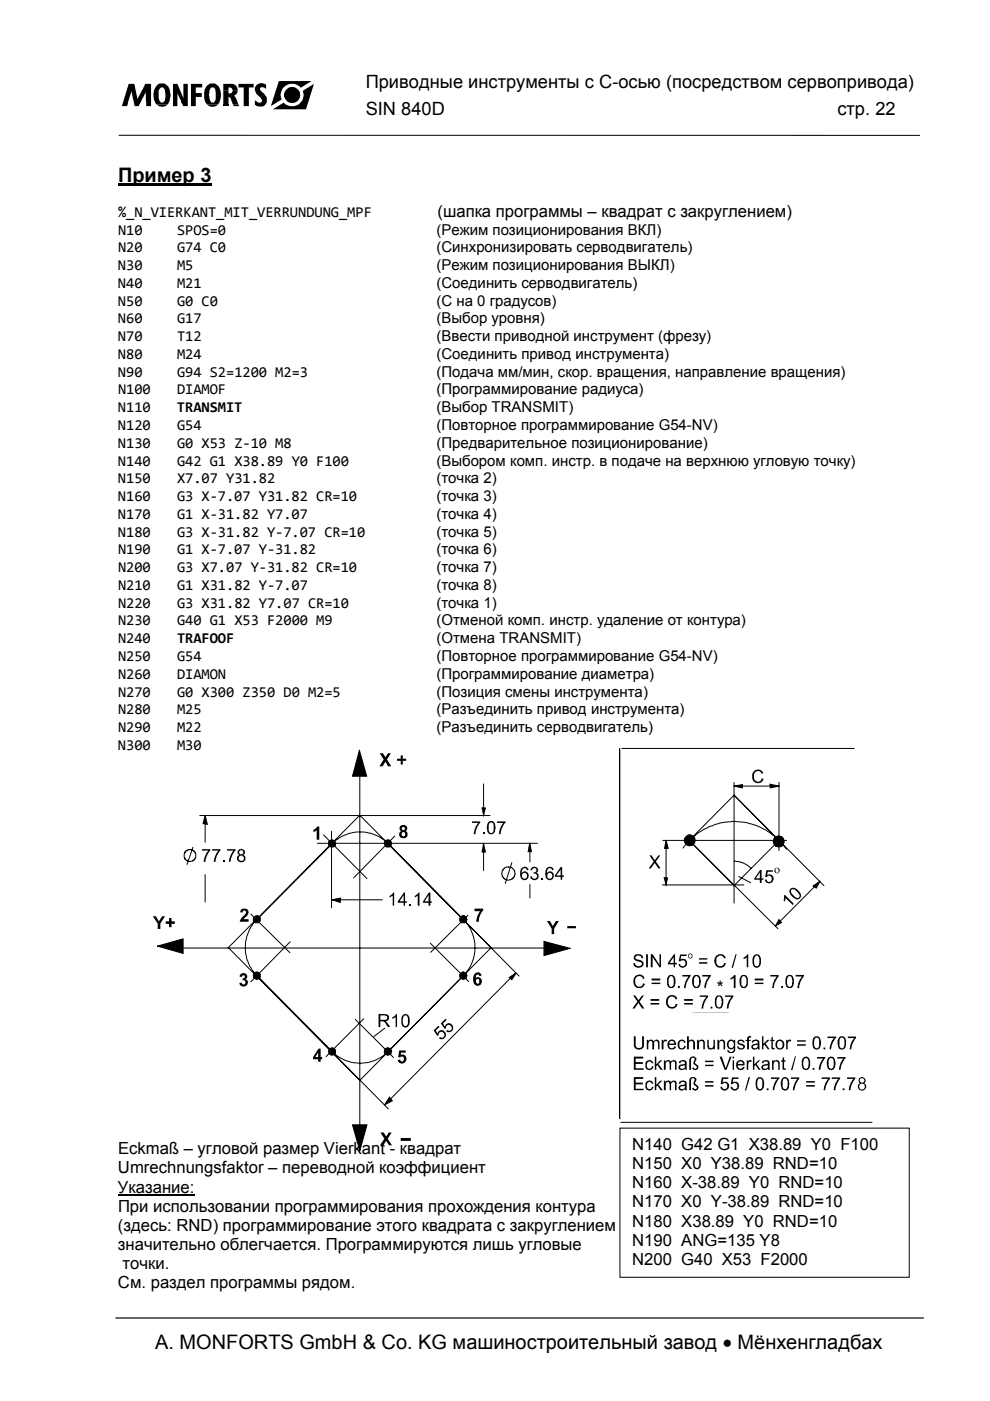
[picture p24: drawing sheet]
<svg xmlns="http://www.w3.org/2000/svg" width="210mm" height="297mm" viewBox="0 0 210 297" stroke-linecap="round" stroke-linejoin="round" font-family="sans-serif">
<defs><g id="words">
<g font-size="4.2">
<text x="25" y="38.5">Пример 3</text>
<text x="32.9" y="286.1">A. MONFORTS GmbH &amp; Co. KG машиностроительный завод • Мёнхенгладбах</text>
</g>
<g font-size="3.9">
<text x="77.5" y="18.6">Приводные инструменты с C-осью (посредством сервопривода)</text>
<text x="77.5" y="24.5">SIN 840D</text>
<text x="177.5" y="24.5">стр. 22</text>
</g>
<g font-size="3.5">
<text x="92.8" y="46">(шапка программы – квадрат с закруглением)</text>
<text x="25" y="244.7">Eckmaß – угловой размер Vierkant - квадрат</text>
<text x="134" y="243.8">N140 G42 G1 X38.89 Y0 F100</text>
<text x="25" y="248.8">Umrechnungsfaktor – переводной коэффициент</text>
<text x="134" y="247.9">N150 X0 Y38.89 RND=10</text>
<text x="134" y="251.9">N160 X-38.89 Y0 RND=10</text>
<text x="25" y="252.8">Указание:</text>
<text x="25" y="256.9">При использовании программирования прохождения контура</text>
<text x="134" y="256">N170 X0 Y-38.89 RND=10</text>
<text x="25" y="261">(здесь: RND) программирование этого квадрата с закруглением</text>
<text x="134" y="260.1">N180 X38.89 Y0 RND=10</text>
<text x="25" y="265">значительно облегчается. Программируются лишь угловые</text>
<text x="26" y="269.1">точки.</text>
<text x="134" y="264.1">N190 ANG=135 Y8</text>
<text x="134" y="268.2">N200 G40 X53 F2000</text>
<text x="25" y="273.2">См. раздел программы рядом.</text>
</g>
<g font-size="3.2">
<text x="25" y="46">%_N_VIERKANT_MIT_VERRUNDUNG_MPF</text>
<text x="25" y="53.5">N20</text>
<text x="25" y="49.7">N10</text>
<text x="37.5" y="53.5">G74 C0</text>
<text x="37.5" y="49.7">SPOS=0</text>
<text x="92.5" y="53.5">(Синхронизировать серводвигатель)</text>
<text x="92.5" y="49.7">(Режим позиционирования ВКЛ)</text>
<text x="25" y="57.3">N30</text>
<text x="37.5" y="57.3">M5</text>
<text x="92.5" y="57.3">(Режим позиционирования ВЫКЛ)</text>
<text x="25" y="61">N40</text>
<text x="25" y="64.8">N50</text>
<text x="37.5" y="61">M21</text>
<text x="37.5" y="64.8">G0 C0</text>
<text x="92.5" y="61">(Соединить серводвигатель)</text>
<text x="92.5" y="64.8">(C на 0 градусов)</text>
<text x="25" y="68.6">N60</text>
<text x="37.5" y="68.6">G17</text>
<text x="92.5" y="68.6">(Выбор уровня)</text>
<text x="25" y="76.1">N80</text>
<text x="25" y="72.3">N70</text>
<text x="37.5" y="76.1">M24</text>
<text x="37.5" y="72.3">T12</text>
<text x="92.5" y="76.1">(Соединить привод инструмента)</text>
<text x="92.5" y="72.3">(Ввести приводной инструмент (фрезу)</text>
<text x="25" y="79.9">N90</text>
<text x="25" y="83.6">N100</text>
<text x="37.5" y="79.9">G94 S2=1200 M2=3</text>
<text x="37.5" y="83.6">DIAMOF</text>
<text x="92.5" y="79.9">(Подача мм/мин, скор. вращения, направление вращения)</text>
<text x="92.5" y="83.6">(Программирование радиуса)</text>
<text x="25" y="87.4">N110</text>
<text x="37.5" y="87.4">TRANSMIT</text>
<text x="92.5" y="87.4">(Выбор TRANSMIT)</text>
<text x="25" y="94.9">N130</text>
<text x="25" y="91.2">N120</text>
<text x="37.5" y="94.9">G0 X53 Z‐10 M8</text>
<text x="37.5" y="91.2">G54</text>
<text x="92.5" y="91.2">(Повторное программирование G54-NV)</text>
<text x="92.5" y="94.9">(Предварительное позиционирование)</text>
<text x="25" y="98.7">N140</text>
<text x="37.5" y="98.7">G42 G1 X38.89 Y0 F100</text>
<text x="92.5" y="98.7">(Выбором комп. инстр. в подаче на верхнюю угловую точку)</text>
<text x="25" y="102.5">N150</text>
<text x="25" y="106.2">N160</text>
<text x="37.5" y="102.5">X7.07 Y31.82</text>
<text x="37.5" y="106.2">G3 X‐7.07 Y31.82 CR=10</text>
<text x="92.5" y="102.5">(точка 2)</text>
<text x="92.5" y="106.2">(точка 3)</text>
<text x="25" y="110">N170</text>
<text x="25" y="113.8">N180</text>
<text x="37.5" y="110">G1 X‐31.82 Y7.07</text>
<text x="37.5" y="113.8">G3 X‐31.82 Y‐7.07 CR=10</text>
<text x="92.5" y="110">(точка 4)</text>
<text x="92.5" y="113.8">(точка 5)</text>
<text x="25" y="117.5">N190</text>
<text x="37.5" y="117.5">G1 X‐7.07 Y‐31.82</text>
<text x="92.5" y="117.5">(точка 6)</text>
<text x="25" y="121.3">N200</text>
<text x="25" y="125.1">N210</text>
<text x="37.5" y="121.3">G3 X7.07 Y‐31.82 CR=10</text>
<text x="37.5" y="125.1">G1 X31.82 Y‐7.07</text>
<text x="92.5" y="125.1">(точка 8)</text>
<text x="92.5" y="121.3">(точка 7)</text>
<text x="25" y="128.8">N220</text>
<text x="37.5" y="128.8">G3 X31.82 Y7.07 CR=10</text>
<text x="92.5" y="128.8">(точка 1)</text>
<text x="25" y="132.6">N230</text>
<text x="25" y="136.4">N240</text>
<text x="37.5" y="136.4">TRAFOOF</text>
<text x="37.5" y="132.6">G40 G1 X53 F2000 M9</text>
<text x="92.5" y="136.4">(Отмена TRANSMIT)</text>
<text x="92.5" y="132.6">(Отменой комп. инстр. удаление от контура)</text>
<text x="25" y="143.9">N260</text>
<text x="25" y="140.1">N250</text>
<text x="37.5" y="143.9">DIAMON</text>
<text x="37.5" y="140.1">G54</text>
<text x="92.5" y="143.9">(Программирование диаметра)</text>
<text x="92.5" y="140.1">(Повторное программирование G54-NV)</text>
<text x="25" y="147.7">N270</text>
<text x="37.5" y="147.7">G0 X300 Z350 D0 M2=5</text>
<text x="92.5" y="147.7">(Позиция смены инструмента)</text>
<text x="25" y="151.5">N280</text>
<text x="25" y="155.2">N290</text>
<text x="37.5" y="151.5">M25</text>
<text x="37.5" y="155.2">M22</text>
<text x="92.5" y="155.2">(Разъединить серводвигатель)</text>
<text x="92.5" y="151.5">(Разъединить привод инструмента)</text>
<text x="25" y="158.9">N300</text>
<text x="37.5" y="158.9">M30</text>
</g>
</g></defs>
<path d="M59.1 17.2h7l-8.7 5.3zM57.8 23.2l8.8-5.4-1.7 5.4z" fill="#000"/>
<circle cx="62" cy="20.1" r="2.4" fill="#fff"/>
<g fill="#000">
<path d="M27.3 17.8h1.2l.6 3.2 1.7-3.2h1.2v4.7h-1l-.1-3.1-1.5 3.1h-.8l-.7-3.1-1 3.1h-1.1z" fill-rule="evenodd"/>
<path d="M36.7 17.8h.9l1.3 3v-3h.9v4.7h-1l-1.3-2.9 .1 2.9h-.9z" fill-rule="evenodd"/>
<path d="M40.5 17.8h2.4v.7h-1.4v1.2h1.3v.9h-1.3v1.9h-1z" fill-rule="evenodd"/>
<path d="M47.3 17.8h2.1a1.34 1.34 0 0 1 1 1.4h-1.1l-.2-.5-.3-.2h-.3v.7h-1.2z" fill-rule="evenodd"/>
<path d="M50.6 17.8h3.2v.7h-1v4h-1.1v-4h-1.1z" fill-rule="evenodd"/>
<path d="M33.3 18l.6-.3h.9a2.66 2.66 0 0 1 1.4 2.5h-1.1l-.1-.9a.73 .73 0 0 0-.9-.8 1.46 1.46 0 0 0-.5 1.7h-1.1l.2-1.2z" fill-rule="evenodd"/>
<path d="M32.5 20.2h1.1l.1 .9a.73 .73 0 0 0 .9 .6l.4-.5 .1-1h1.1l-.2 1-.5 1h-2.3l-.6-1.1z" fill-rule="evenodd"/>
<path d="M33.2 22.2h2.3a1.54 1.54 0 0 1-2.3 0z" fill-rule="evenodd"/>
<path d="M44 18l.6-.3 1.1 .1a2.45 2.45 0 0 1 1.1 2.4h-1.1v-1.2l-.4-.5h-.5l-.2 .2-.2 .6-.1 .9h-1v-.6a2.08 2.08 0 0 1 .7-1.6z" fill-rule="evenodd"/>
<path d="M43.9 22.2h2.3a1.71 1.71 0 0 1-2.3 0z" fill-rule="evenodd"/>
<path d="M43.3 20.2h1l.3 1.3 .2 .2h.5a1.68 1.68 0 0 0 .4-1.5h1.1l-.2 1.5-.4 .5h-2.2a2.15 2.15 0 0 1-.7-2z" fill-rule="evenodd"/>
<path d="M47.3 19.2h1.2v.6l.6-.1 .2-.5h1.1l-.2 .6-.6 .5 .5 .5 .5 1.4h-1.2l-.4-1.3-.5-.3v1.6h-1.2z" fill-rule="evenodd"/>
<path d="M49.4 22.2h1.2l.1 .3h-1.1z" fill-rule="evenodd"/>
<path d="M54.6 20.2h1.6l.4 .5v1l-.7 .8-1.1 .1-.8-.4v-1l.2 .2a.88 .88 0 0 0 1.4 .1l-.3-.7z" fill-rule="evenodd"/>
<path d="M54.4 18l.1-.1a1.36 1.36 0 0 1 1.7 0h.2v.9l-.2-.2a.72 .72 0 0 0-1.1 .1l.2 .6 .9 .9h-1.6a1.45 1.45 0 0 1-.2-2.2z" fill-rule="evenodd"/>
<circle cx="62" cy="20.1" r="1.69"/>
</g>
<path d="M47.3 22.2h1.2v.3h-1.2z" fill="#000"/>
<path d="M25 253.3h16.2M24.6 279.4h171.2" fill="none" stroke="#000" stroke-width=".25"/>
<path d="M25.2 28.7h169.8" fill="none" stroke="#000" stroke-width=".21"/>
<path d="M25 39.2h19.9" fill="none" stroke="#000" stroke-width=".44"/>
<path d="M131.4 239.2h61.4v31.6h-61.4z" fill-rule="evenodd" fill="#fff" stroke="#000" stroke-width=".21"/>
<g fill="none" stroke="#000" stroke-width=".21">
<path d="M76.2 159.1l1.5 5.5h-3zM76.3 160v83.8M131.4 158.8v78.5v-78.5M131.8 158.7h49.3M40.9 179.6l-1.2 3.7M42.4 172.9h61.5M43.5 172.9l.5 1.9-.9-.2zM43.5 172.9v5.7M67.3 178.8h46.7M68.6 177l9.2 9.3M70.3 176.3v16.2M70.4 178.9a7.8 7.8 0 0 1 5.2-2.5h1.5a8.3 8.3 0 0 1 5.2 2.5l15.9 16.1a8.1 8.1 0 0 1 2.5 5.1v1.6a8.4 8.4 0 0 1-2.5 5.2l-15.9 16a8.3 8.3 0 0 1-11.9 0l-15.9-16a7.8 7.8 0 0 1-2.5-5.2 8.9 8.9 0 0 1 1.9-6.1z"/>
<path d="M76.3 172.8l27.8 28.1-27.8 28.2-27.9-28.2zM81.9 178.2a.54 .54 0 0 1 .8 .1l.3 .5v.4l-.4 .4h-.6a.72 .72 0 0 1-.5-.7 .72 .72 0 0 1 .4-.6zM82.2 178.8l27.8 28.1M83.7 177.2l-8.7 8.9M102.2 171.3h.7l-.4 1.5zM102.5 178.9l.4 1.8h-.7zM102.5 166.2v6.4M112.3 178.8l.4 1.8h-.7zM112.4 179.6v3.1M140.5 178.2h26.3M141.2 178.2l.5 1.7h-.8zM141.2 178.2v9.4"/>
<path d="M144.8 179.8a13.3 13.3 0 0 1 22 .2M146.1 178.2l18.8 18.7M155.6 168.6l9.6 9.6-9.6 9.6-9.5-9.6zM155.6 166.7l1.8-.4v.7zM155.6 165.9v25.6M155.6 168.6l19.1 19.2M155.6 166.7h9.6M163.2 166.3l2 .4-1.9 .3zM165.2 165.9v14.4M43.5 185.4v5.8M53.2 193.8l8.3 8.2M61.5 199.7l-8.3 8.5"/>
<path d="M70.3 190.8h10.7M70.4 190.8l1.8-.4-.1 .9zM91.2 200l8.2 8.1M97.7 194.4l.2-.1a.68 .68 0 0 1 1 .6v.4l-.3 .3h-.7l-.4-.5zM99.2 194l-7.9 7.9M102.5 180.5v4.1M108.5 182.9l-1.4 4.4M112.4 187.5v2.9M115.3 199.6l5.6 1.5-5.6 1.5zM140.4 187.6h17.3M140.8 186.1h.7l-.3 1.5zM155.7 182.6l1.9 .4 .9 .4 .8 .7"/>
<path d="M156.6 185.8l2.6 1.4M165.2 195l.5 .6-1.3 .7zM172.4 187.9l1.4-1.1-.7 1.5zM173.8 186.8l-9.4 9.5M33.4 200.6l5.4-1.5v3zM35.8 201h84.4M53.8 206.5l.1-.1a.7 .7 0 0 1 1.2 .2l.1 .6-.3 .3a.54 .54 0 0 1-.9-.1l-.3-.4zM54.4 206.9l27.9 28.2M75.4 216.2l8 8M77.1 216l-8 8M81.6 218l-2.3 1.8M108 207.2l1.4-.9-.9 1.4z"/>
<path d="M109.4 206.2l-27.9 28.1M74.7 238.5h3.1l-1.5 5.5zM82.6 232.6l.6 .8-1.6 .8zM131.6 238h53.3"/>
<circle cx="70.4" cy="178.8" r=".74"/>
<circle cx="146.2" cy="178.2" r="1.14"/>
<circle cx="165.1" cy="178.4" r="1.14"/>
<circle cx="40.2" cy="181.4" r="1.27"/>
<circle cx="54.5" cy="194.9" r=".74"/>
<circle cx="107.8" cy="185.2" r="1.37"/>
<circle cx="98.2" cy="206.9" r=".77"/>
<circle cx="70.4" cy="222.9" r=".73"/>
<circle cx="82.2" cy="222.9" r=".75"/>
</g>
<g fill="#000">
<path d="M76.2 159.1l1.5 5.5h-3zM43.5 172.9l.5 1.9-.9-.2zM102.2 171.3h.7l-.4 1.5zM141.2 178.2l.5 1.7h-.8zM155.6 166.7l1.8-.4v.7zM163.2 166.3l2 .4-1.9 .3zM70.4 190.8l1.8-.4-.1 .9zM140.8 186.1h.7l-.3 1.5zM165.2 195l.5 .6-1.3 .7zM172.4 187.9l1.4-1.1-.7 1.5zM33.4 200.6l5.4-1.5v3zM115.4 199.6l5.5 1.5-5.5 1.5z"/>
<path d="M82.6 232.6l.6 .8-1.6 .8zM74.7 238.5h3.1l-1.5 5.5z"/>
<path d="M66.5 175.9l.3-.1 .4-.6h.5v2.8h-.6v-2l-.6 .4z" fill-rule="evenodd"/>
<path d="M80.5 159.7h.7l.5 .8 .6-.8h.6l-.9 1.3 1 1.5h-.7l-.6-1-.6 1h-.7l.9-1.5z" fill-rule="evenodd"/>
<path d="M81.9 178.2a.54 .54 0 0 1 .8 .1l.3 .5v.4l-.4 .4h-.6a.72 .72 0 0 1-.5-.7 .72 .72 0 0 1 .4-.6z" fill-rule="evenodd"/>
<path d="M84.2 160.9h.8v-.7h.4v.7h.7v.4h-.7v.8h-.4v-.8h-.8z" fill-rule="evenodd"/>
<path d="M84.9 175.1l.3-.2h.7l.4 .4v.6l-.3 .3 .4 .4v.6l-.5 .5h-.7l-.6-.5v-.6l.5-.4-.4-.3zM85.2 175.7a.32 .32 0 0 0 .6 0 .32 .32 0 0 0-.6 0zM85.2 176.6l.1 .6a.45 .45 0 0 0 .7-.3 .45 .45 0 0 0-.7-.4z" fill-rule="evenodd"/>
<path d="M100.1 174.2h1.7v.3l-.3 .2-.4 .9-.3 1.3h-.3v-.8l.3-.9 .6-.7h-1.3z" fill-rule="evenodd"/>
<path d="M102.5 178.9l.4 1.8h-.7z" fill-rule="evenodd"/>
<path d="M103.4 174.4l.4-.3h.7l.3 .3 .3 1.4-.3 .8-.3 .3h-.7l-.4-.4-.2-1.3zM103.7 174.6l-.1 1.5 .2 .4 .2 .1a.52 .52 0 0 0 .6-.5v-1.5l-.2-.2h-.5z" fill-rule="evenodd"/>
<path d="M105.4 174.2h1.8v.2l-.5 .6-.4 .9-.2 1h-.4l.2-1 .3-.7 .5-.7h-1.3z" fill-rule="evenodd"/>
<path d="M112.3 178.8l.4 1.8h-.7z" fill-rule="evenodd"/>
<path d="M159.7 163.6l.7-.4h.7l.6 .4 .2 .4h-.4l-.3-.4-.7-.1-.3 .1-.3 .5v1l.4 .6h.7l.3-.2 .2-.5 .4 .1-.1 .4-.4 .4-1 .1-.8-.5-.1-1.4z" fill-rule="evenodd"/>
<path d="M32.4 194.3h.7l.6 1 .7-1h.6l-1 1.5v1.2h-.6v-1.2z" fill-rule="evenodd"/>
<path d="M35.1 195.3h.7v-.7h.6v.7h.7v.6h-.7v.7h-.6v-.7h-.7z" fill-rule="evenodd"/>
<path d="M42.8 180h1.8v.3l-.8 1.2-.3 1.2h-.3l.1-.6 .8-1.8h-1.3z" fill-rule="evenodd"/>
<path d="M45 180h1.7v.3l-.7 1.1-.3 1.3h-.4v-.4l.3-.8 .7-1.2h-1.3z" fill-rule="evenodd"/>
<path d="M48.1 180h1.9v.3l-.4 .3-.5 1-.2 1.1h-.4l.1-.8 .4-.9 .5-.7h-1.4z" fill-rule="evenodd"/>
<path d="M50.5 180.3l.8-.3 .6 .3v.7l-.3 .3 .4 .4v.7l-.4 .3-.7 .1-.7-.5v-.6l.6-.4-.3-.2-.2-.3zM50.7 180.5v.4l.2 .2h.5l.2-.1v-.3l-.1-.4h-.6zM50.7 181.6l-.1 .5 .3 .4 .7-.1 .1-.7-.3-.3h-.5z" fill-rule="evenodd"/>
<path d="M51.1 192.9l.3-.3h.8l.4 .3 .1 .4-.1 .5-1 1.1h1.1v.5h-1.8l.1-.6 1.2-1.2-.1-.4a.41 .41 0 0 0-.4-.1 .41 .41 0 0 0-.3 .4l-.5-.1z" fill-rule="evenodd"/>
<path d="M82.6 189.9l.4-.1 .3-.6h.3v2.8h-.3v-2.1l-.6 .3h-.1z" fill-rule="evenodd"/>
<path d="M85.6 189.2h.3v1.9h.4v.3h-.4v.6h-.3v-.6h-1.3v-.3zM85.6 189.8l-.9 1.3h.9z" fill-rule="evenodd"/>
<path d="M87.9 189.9l.6-.3 .2-.4h.2v2.8h-.3v-2.1l-.5 .3h-.2z" fill-rule="evenodd"/>
<path d="M90.9 189.2h.3v1.9h.3v.3h-.3v.6h-.3v-.6h-1.2v-.3zM90.9 189.8l-.9 1.3h.9z" fill-rule="evenodd"/>
<path d="M97.7 194.4l.2-.1a.68 .68 0 0 1 1 .6v.4l-.4 .4h-.6l-.4-.6z" fill-rule="evenodd"/>
<path d="M100.6 192.6h1.8v.4l-.5 .7-.3 .8-.1 .9h-.5v-.4l.3-1 .5-.8h-1.2z" fill-rule="evenodd"/>
<path d="M110.4 184.2l.3-.3 .7-.2 .7 .6v.1l-.4 .1-.3-.4h-.4l-.2 .1-.2 .6v.3l.4-.4h.5l.5 .4 .1 .4v.6l-.4 .4-.7 .1-.6-.5-.1-.3zM110.9 185.1l-.1 .1a.67 .67 0 0 0 .1 1l.5 .1 .3-.3v-.6l-.1-.2-.2-.1z" fill-rule="evenodd"/>
<path d="M112.7 183.9l.4-.2 .3 .1a.69 .69 0 0 1 .6 1.1l-.3 .2 .5 .3-.1 .8-.5 .4-.9-.1-.2-.3-.1-.4h.3l.4 .5h.5l.3-.4v-.3l-.3-.4h-.5v-.2l.6-.2v-.5l-.2-.2h-.4l-.2 .1-.1 .3h-.4z" fill-rule="evenodd"/>
<path d="M116 195.3h.6l.6 1 .7-1h.6l-1 1.6v1.2h-.5v-1.2z" fill-rule="evenodd"/>
<path d="M116 183.9a.82 .82 0 0 1 1.3 .5l-.3 .1-.1-.4h-.5l-.4 .5v.5l.4-.4 .6 .1 .3 .3 .1 .9-.2 .4-.4 .2h-.4l-.7-.5a2.23 2.23 0 0 1 .1-1.8zM116.1 185.2a.89 .89 0 0 0 .3 1.1l.6-.2 .1-.6-.4-.4z" fill-rule="evenodd"/>
<path d="M118.9 183.8h.3v1.8h.4v.3h-.4v.6h-.3v-.6h-1.3v-.3zM118.9 184.4l-.9 1.2h.9z" fill-rule="evenodd"/>
<path d="M137.7 181.4h.5l.6 1 .8-1h.4l-.9 1.3 1 1.4h-.5l-.8-1.1-.8 1.1h-.5l1.1-1.4z" fill-rule="evenodd"/>
<path d="M161.2 184.4h.3v1.8h.4v.3h-.4v.7h-.4v-.7h-1.2v-.3zM161.1 185l-.8 1.2h.8z" fill-rule="evenodd"/>
<path d="M162.5 184.5h1.4v.3h-1.1l-.2 .7 .7-.1 .6 .4 .1 .7-.1 .4-.4 .3h-.9l-.4-.5v-.2h.4l.1 .4 .5 .1 .4-.4v-.5l-.2-.3-.5-.1-.3 .3-.4-.1z" fill-rule="evenodd"/>
<path d="M164.2 184.2l.3-.2h.5l.3 .4-.1 .5-.2 .2h-.5l-.3-.4zM164.5 184.1l-.1 .2a.57 .57 0 0 0 .5 .8l.2-.3-.1-.6-.2-.1z" fill-rule="evenodd"/>
<path d="M167.5 188.5l.4-.3h.6l.4 .3 .9 1v.6l-.1 .3-.5 .3h-.4l-.7-.5-.7-.9zM167.8 188.6l-.1 .6 .2 .3 1 .9a.49 .49 0 0 0 .6-.7l-.3-.5-.6-.6z" fill-rule="evenodd"/>
<path d="M166.4 189.7l1.9 1.9-.2 .3-1.6-1.5-.1 .8-.2-.3v-1z" fill-rule="evenodd"/>
<path d="M51 206.5l.9-.2 .5 .5v.5l-.4 .3 .5 .3 .1 .6-.4 .5-.4 .2-.9-.2-.2-.5 .6-.2 .2 .4h.3l.2-.2-.1-.6-.2-.1-.3 .1 .1-.5 .4-.1v-.4l-.5-.1-.1 .4-.5-.2z" fill-rule="evenodd"/>
<path d="M53.8 206.5l.1-.1a.7 .7 0 0 1 1.2 .2l.1 .6-.3 .3a.54 .54 0 0 1-.9-.1l-.3-.4z" fill-rule="evenodd"/>
<path d="M80.3 215h1.3l.7 .2 .2 .9-.2 .3-.6 .1 .6 .5 .4 .8h-.4l-.7-1.1-.3-.2h-.7v1.3h-.3zM80.6 215.3v.9h1.3l.2-.2v-.4l-.2-.2z" fill-rule="evenodd"/>
<path d="M83.2 215.7l.5-.2 .2-.5h.3v2.8h-.3v-2.2l-.7 .5z" fill-rule="evenodd"/>
<path d="M85.3 215.4l.3-.3 .5-.1 .4 .1 .3 .5 .1 1.3-.5 .9h-.7l-.3-.1-.2-.4-.1-1.5zM85.6 215.4v.1a2.22 2.22 0 0 0-.1 1.7l.2 .3h.5l.3-.4-.1-1.6-.3-.2z" fill-rule="evenodd"/>
<path d="M94.5 216l.2 .2-.8 .8 .4 .7 .2-.5 .5-.3 .5 .1 .4 .3 .2 .9-.5 .6h-.7l-.3-.1 .2-.3 .7 .1 .3-.3v-.4l-.4-.5h-.6l-.2 .3v.4l-.3 .2-.8-1.2z" fill-rule="evenodd"/>
<path d="M100.6 206.5l.5-.3h.5l.4 .3 .1 .4h-.5l-.1-.3h-.4l-.3 .7 .1 .1 .2-.2h.5l.5 .4 .1 .8-.4 .5a.78 .78 0 0 1-1 0l-.4-.6-.1-.4 .1-1zM101.1 207.6l-.2 .7 .3 .3h.3l.1-.2v-.7z" fill-rule="evenodd"/>
<path d="M108 207.3l1.4-1-.9 1.4z" fill-rule="evenodd"/>
<path d="M146.8 214.6h7.6zM134.5 202.7l.3-.3 .9-.1 .5 .3 .2 .6h-.4v-.3l-.4-.3h-.5l-.2 .2a.41 .41 0 0 0-.1 .4 .41 .41 0 0 0 .3 .3h.7l.5 .4a.69 .69 0 0 1-.2 1.1l-.4 .2-.9-.1-.3-.2-.2-.7h.3l.1 .4 .5 .3a.68 .68 0 0 0 .9-.7l-1.6-.7-.1-.2zM137 202.3h.4v2.8h-.4zM138 202.3h.4l1.4 2.3v-2.3h.3v2.8h-.3l-1.4-2.2v2.2h-.4zM142.9 202.3h.2v1.9h.4v.3h-.4v.6h-.3v-.6h-1.2v-.3zM142.8 202.9l-.8 1.3h.8zM144.2 202.4h1.4v.3h-1.2l-.1 .8 .2-.2h.6l.4 .3 .2 .3-.2 .9-.5 .4h-.6l-.3-.3-.3-.5h.4l.3 .5 .5-.1a.67 .67 0 0 0 .1-1.2h-.7l-.2 .3-.3-.1zM146 202.2h.2a.39 .39 0 0 1 .6 .3v.5l-.3 .2h-.3a.51 .51 0 0 1-.2-.7zM146.1 202.4v.6l.4 .1 .2-.3-.1-.4zM148.2 203.2h1.8v.3h-1.8zM148.2 204h1.8v.3h-1.8zM151.7 202.8l.7-.5h.6l.4 .2 .5 .6-.4 .1-.1-.3-.4-.3h-.5l-.5 .3-.1 .3v1l.3 .5 .8 .2 .4-.3 .1-.4h.4l-.2 .5-.3 .3-1 .2a1.57 1.57 0 0 1-.7-2.4zM156 202.3h.2l-.8 2.9h-.3zM157.6 203l1-.7v2.8h-.3v-2.2l-.7 .5zM159.8 202.6a.91 .91 0 0 1 .9-.2 .91 .91 0 0 1 .6 .8v1.1l-.1 .5-.5 .4h-.5l-.4-.3-.2-.7v-1zM160.2 202.7a1.88 1.88 0 0 0 0 2.1l.1 .1a.67 .67 0 0 0 .7-.8l-.1-1.3-.3-.2zM134.7 206.9l.6-.3h.5l.7 .5 .2 .3-.4 .2-.2-.5-.7-.2-.4 .2-.3 .5v.9l.5 .7h.6l.4-.3 .2-.4 .3 .1v.2l-.6 .6-1 .1-.6-.5-.2-.5v-.9zM138.2 207.5h1.8v.4h-1.8zM138.2 208.3h1.8v.3h-1.8zM141.7 206.9l.3-.2h.7l.4 .4 .1 1.5-.1 .5-.5 .4-.7-.1-.5-.6v-1.4zM142 207a1.91 1.91 0 0 0-.1 2l.5 .3 .4-.5-.1-1.5a.44 .44 0 0 0-.7-.3zM143.7 209h.4v.5h-.4zM144.7 206.7h1.7v.2l-.8 1.4-.2 1.2h-.3v-.9l.9-1.6h-1.3zM147.2 206.8l.8-.1 .4 .3v.3a2.19 2.19 0 0 1 0 1.7l-.4 .5h-.6l-.4-.2a2.42 2.42 0 0 1-.1-2zM147.4 207l-.3 .5v1.1a.54 .54 0 0 0 .6 .6 .54 .54 0 0 0 .5-.6v-1.1a.55 .55 0 0 0-.8-.5zM148.9 206.7h1.8v.3a3.9 3.9 0 0 0-1.1 2.5h-.2v-.6l.4-1.3 .5-.6h-1.4zM152.1 208.2l.5 .2v-.5h.2v.5l.4-.2 .1 .3-.5 .1 .4 .4-.2 .1-.3-.4-.3 .4-.2-.1 .3-.4-.5-.1zM154.9 207.4l.8-.7h.3v2.8h-.4v-2.2l-.6 .4zM157.2 206.8l.8-.1 .6 .7v1.4l-.2 .3-.5 .4-.7-.1a1.8 1.8 0 0 1-.4-1.8zM157.3 207.1l-.1 .4v1.3a.51 .51 0 0 0 .6 .5 .51 .51 0 0 0 .4-.7v-1.1a.53 .53 0 0 0-.9-.4zM160 207.5h1.9v.4h-1.9zM160 208.3h1.9v.3h-1.9zM163.3 206.7h1.8v.3l-.9 1.4-.1 1.1h-.4l.2-.9 .3-1 .5-.6h-1.4zM165.6 209h.4v.5h-.4zM166.8 206.9l.3-.2h.7l.4 .6 .1 1.3-.2 .5-.4 .4h-.5l-.5-.4-.2-1.6zM167.2 207l-.1 .1a1.78 1.78 0 0 0-.2 1.5 .51 .51 0 0 0 .4 .6 .51 .51 0 0 0 .6-.4l.1-1-.1-.5a.42 .42 0 0 0-.3-.3 .42 .42 0 0 0-.4 0zM168.7 206.7h1.8l-.2 .6-.7 1.1-.1 1.1h-.4l.1-.5a3.6 3.6 0 0 1 .8-2h-1.3zM134.2 211.1h.5l.6 .9 .8-.9h.4l-.9 1.3 1 1.4h-.5l-.7-1.2-.9 1.2h-.4l1-1.4zM137.9 211.8h1.9v.4h-1.9zM137.9 212.7h1.9v.3h-1.9zM141.7 211.3l.6-.3 .7 .1 .6 .6v.1l-.4 .1a.81 .81 0 0 0-.9-.6 .81 .81 0 0 0-.7 .7v.8l.4 .6h1l.3-.6 .4 .1-.3 .5-.5 .4h-.8l-.6-.4-.2-.3-.1-1.1zM145.1 211.8h1.8v.4h-1.8zM145.1 212.7h1.8v.3h-1.8zM148.4 211.1h1.7v.3l-.4 .4-.4 1-.2 1h-.4v-.2a3.9 3.9 0 0 1 .9-2.2l.1-.1h-1.3zM150.7 213.4h.3v.4h-.3zM152 211.1h1l.4 .8v1l-.4 .8-.3 .1-.6-.1a.68 .68 0 0 1-.5-.7v-1.2zM152.2 211.3l-.3 .8 .1 .9a.51 .51 0 0 0 .4 .6 .51 .51 0 0 0 .6-.5v-.4a1.34 1.34 0 0 0-.4-1.4zM153.7 211.1h1.8v.2l-.9 1.6-.2 .9h-.3l.1-.8 .8-1.7h-1.3zM134.4 219.7h.4v2l.3 .5h.7l.3-.3v-2.2h.4v2.2l-.1 .2a1.11 1.11 0 0 1-1.7 .1l-.3-.5zM137.1 220.5h.4v.3a.64 .64 0 0 1 1-.1l.1 .1a.65 .65 0 0 1 .6-.4 .65 .65 0 0 1 .6 .5v1.6h-.3v-1.5l-.2-.3h-.3l-.3 .3v1.5h-.4v-1.6l-.2-.2h-.3l-.3 .2v1.6h-.4zM140.3 220.5h.3v.3l.3-.4 .5 .2-.1 .3h-.5l-.1 1.6h-.4zM141.7 220.8l.6-.4 .7 .2 .2 .3 .2 .7h-1.6l.1 .4 .4 .2h.4l.3-.3h.4l-.1 .1a.67 .67 0 0 1-.9 .5h-.4l-.3-.3-.2-.4zM142 220.8l-.1 .5h1.1a.54 .54 0 0 0-.7-.6zM143.8 220.7l.4-.2a1 1 0 0 1 1.1 .3l.1 .3h-.3l-.2-.3a.58 .58 0 0 0-.8 .2v.9l.1 .3h.5l.4-.2v-.3l.3 .1a.94 .94 0 0 1-1.3 .6l-.4-.6zM145.7 219.7h.3v1l.4-.3 .6 .1 .2 .1 .2 .4v1.5h-.4v-1.6l-.3-.2h-.3l-.4 .3v1.5h-.3zM147.8 220.5h.3v.3a.69 .69 0 0 1 1.1-.2l.2 .2v1.7h-.3v-1.6l-.2-.2-.6 .2-.1 1.6h-.4zM150 220.5h.3v1.3a.47 .47 0 0 0 .7 .4l.3-.4v-1.3h.3v2h-.3v-.3a.74 .74 0 0 1-.8 .3 .74 .74 0 0 1-.5-.5zM152.1 220.5h.3v.3l.3-.3 .6-.1 .4 .4v1.7h-.3v-1.5l-.2-.3-.6 .2-.1 1.6h-.4zM154.3 220.7l.5-.3h.4l.4 .3v-.2h.3v2.3l-.5 .5h-.8l-.3-.3-.1-.3h.4l.2 .3h.4l.4-.3v-.5l-.4 .3h-.4l-.5-.3-.2-.6zM154.6 220.9a.99 .99 0 0 0 .1 1.2l.6 .1 .2-.2 .1-.9-.4-.4zM156.5 220.6l.7-.2 .6 .3 .1 .3h-.4l-.2-.3-.7 .2 .2 .3 .4 .1a.62 .62 0 0 1 .7 .5 .62 .62 0 0 1-.7 .7h-.2a.69 .69 0 0 1-.7-.6h.3l.4 .3h.4l.2-.1-.1-.4-1.1-.4-.1-.5zM158.6 219.8l.3-.2 .4 .1v.3h-.5v.5h.4v.2h-.4v1.8h-.4v-1.8h-.3v-.2h.3zM159.6 220.6l.9-.2 .5 .2 .1 1.9h-.3l-.1-.3a.93 .93 0 0 1-1.4 0l.1-.6 .5-.3h.7v-.4l-.2-.2h-.5l-.2 .4-.4-.1zM159.7 221.7v.5h.6l.3-.2v-.5zM161.6 219.7h.3v1.6l.8-.8h.5l-.9 .8 .9 1.2h-.4l-.7-1-.2 .2v.8h-.3zM163.6 220l.3-.2v.7h.3v.2h-.3v1.4l.3 .1v.3h-.5l-.1-.2v-1.6h-.3v-.2h.3zM164.6 220.7l.3-.2 .6-.1a1.17 1.17 0 0 1 .4 2l-.2 .1a1.03 1.03 0 0 1-1.2-.5 1.03 1.03 0 0 1 .1-1.2zM164.8 220.9a1.05 1.05 0 0 0 .4 1.3l.6-.1 .1-.9-.4-.5h-.3zM166.7 220.5h.3v.3l.3-.4 .5 .2-.2 .3-.4-.1-.1 .1-.1 1.6h-.3zM169 220.6h1.8v.3h-1.8zM169 221.4h1.8v.3h-1.8zM172.7 219.8l.7-.1 .4 .3 .3 .7v.8l-.3 .7a.94 .94 0 0 1-1.1 .2 .94 .94 0 0 1-.5-1.1l.1-.9zM172.9 220l-.3 .6 .1 1.2a.54 .54 0 0 0 .8 .4l.2-.5v-1.3l-.3-.4zM174.6 222.1h.4v.4h-.4zM175.5 219.8h1.8l-.2 .4a4.5 4.5 0 0 0-.9 2.3h-.3v-.5l.5-1.3 .4-.6h-1.3zM178.1 219.8l.7-.1 .3 .2 .3 .6v1.2a.87 .87 0 0 1-.8 .8 .87 .87 0 0 1-.9-.5 2.34 2.34 0 0 1 .1-1.9zM178.3 220l-.3 .6v1.2l.2 .4a.62 .62 0 0 0 .8-.6v-1.3l-.2-.3zM179.7 219.8h1.8l-.1 .4a3.6 3.6 0 0 0-.9 2.3h-.4v-.2a4.2 4.2 0 0 1 1-2.2h-1.4zM144.3 226l-.1 .4 .2 .2h.5l.3-.2v-.6zM149.5 224.9h1.8v.3h-1.8zM149.5 225.7h1.8v.3h-1.8zM155.3 224h.3v.4h-.3zM156.5 225.3l-.1 .3h1.2l-.3-.4a.52 .52 0 0 0-.8 .1zM161.9 226l-.1 .4 .1 .2h.6l.3-.2v-.6zM170.7 224.3a1.89 1.89 0 0 0-.1 2.2l.5 .1 .3-.5a1.97 1.97 0 0 0-.3-1.8zM176 224.3l-.3 .6v1.1a.54 .54 0 0 0 .5 .6 .54 .54 0 0 0 .6-.6l-.1-1.4-.3-.3zM134.4 224h2v.4h-1.6v.8h1.5v.4h-1.5v.9h1.7v.3h-2.1zM137.1 225a.87 .87 0 0 1 1.4 .4h-.3a.52 .52 0 0 0-.6-.4 .52 .52 0 0 0-.5 .6v.5a.54 .54 0 0 0 .6 .5 .54 .54 0 0 0 .5-.6l.3 .1a.88 .88 0 0 1-.8 .7 .88 .88 0 0 1-.9-.5v-1zM138.8 224h.3v1.7l.9-.9h.4l-.8 .8 .9 1.2h-.4l-.7-1-.3 .2v.8h-.3zM140.8 224.8h.3v.3a.71 .71 0 0 1 1.1 0l.5-.4 .7 .3v1.8h-.3v-1.5l-.2-.3h-.3l-.3 .3v1.5h-.3l-.1-1.6-.1-.2-.5 .1-.2 .2v1.5h-.3zM144 225.1l.2-.2 .5-.1a.57 .57 0 0 1 .8 .3l.2 1.7h-.3l-.1-.2-.3 .1a.71 .71 0 0 1-1 0l-.2-.5 .3-.4 1.1-.2-.1-.5h-.7l-.1 .3-.4-.1zM146.4 224.1a.73 .73 0 0 1 1 0 .73 .73 0 0 1 .1 .9l-.1 .2v.2a.99 .99 0 0 1 .6 1.1 .7 .7 0 0 1-.6 .4 .7 .7 0 0 1-.7-.5l.3-.1 .1 .2 .5 .1 .1-.5-.7-.5 .3-1.2-.2-.1h-.4l-.2 .2v2.3h-.4v-2.2zM152.6 224h.4l.9 2.5 .8-2.5h.4l-1.1 2.8h-.4zM155.3 224.8h.3v2h-.3zM156.3 225.1a1.13 1.13 0 0 1 1.2-.2l.4 .4v.6h-1.5v.1l.2 .4 .3 .2 .4-.1 .2-.3h.4v.2a1.09 1.09 0 0 1-1.3 .4v-.1a1.07 1.07 0 0 1-.4-1.4zM158.3 224.8h.3v.3a.5 .5 0 0 1 .8-.2l-.1 .3-.4-.1-.2 .2-.1 1.5h-.3zM159.6 224h.3v1.7l.9-.9h.4l-.8 .8 .8 1.2h-.3l-.7-1-.3 .2v.8h-.3zM161.8 224.9l.4-.1a.62 .62 0 0 1 .9 .2l.1 1.8h-.3v-.2l-.3 .1a.69 .69 0 0 1-.8 .2 .69 .69 0 0 1-.4-.7l.2-.4 1.2-.2v-.4l-.2-.2-.7 .1-.1 .3-.3-.1zM163.7 224.8h.3v.3a.69 .69 0 0 1 .7-.4 .69 .69 0 0 1 .6 .5v1.6h-.3l-.1-1.4a.48 .48 0 0 0-.7-.3l-.2 .5v1.2h-.3zM165.9 224.3l.3-.2v.7h.3v.3h-.3v1.4h.3l.1 .3h-.5l-.2-.1v-1.6h-.3v-.3h.3zM168.6 224h.2l-.8 2.9h-.3zM170.2 224.3l.5-.3h.5l.3 .3 .3 .7-.1 1.4a.88 .88 0 0 1-1 .5 .88 .88 0 0 1-.7-.9v-1.2zM172.3 226.4h.4v.4h-.4zM173.2 224.1h1.8v.2l-.9 1.4-.2 1.1h-.3l.1-.8 .8-1.6h-1.3zM175.6 224.3l.4-.3h.4l.4 .3 .3 .8v1.2a.87 .87 0 0 1-.9 .6 .87 .87 0 0 1-.8-.8l-.1-1zM177.5 224.1h1.8v.2l-.9 1.4-.2 1.1h-.3v-.4l.3-1.1 .6-.9h-1.3zM134.4 228.4h2v.3h-1.6v.8h1.5v.4h-1.5v.9h1.7v.3h-2.1zM136.9 229.5l.4-.3a.65 .65 0 0 1 .9 .1l.3 .5h-.3a.51 .51 0 0 0-.6-.4 .51 .51 0 0 0-.5 .5v.5l.3 .4 .5 .1 .3-.5h.3l-.2 .5a1 1 0 0 1-1.2 .2l-.3-.5zM138.8 228.4h.3v1.6l.9-.9h.4l-.8 .8 .9 1.2h-.4l-.7-1-.3 .3v.7h-.3zM140.8 229.1h.3v.3l.5-.3 .5 .1 .1 .2 .4-.3h.6l.2 .3v1.7h-.3v-1.5a.41 .41 0 0 0-.5-.2 .41 .41 0 0 0-.3 .4v1.3h-.3l-.1-1.6a.43 .43 0 0 0-.4-.1 .43 .43 0 0 0-.4 .3v1.4h-.3zM144 229.4a.98 .98 0 0 1 1.6 .1l.1 1.6h-.3l-.1-.2-.3 .2a.87 .87 0 0 1-1.2-.4l.2-.5 .2-.1 1-.2v-.4a.53 .53 0 0 0-.9 .3h-.4zM144.3 230.4l-.1 .4 .2 .1h.5l.3-.2v-.6zM146.4 228.4h.9l.3 .2 .1 .5-.3 .4v.3a.72 .72 0 0 1 .5 1.2l-.3 .2h-.4l-.5-.4 .3-.2 .3 .3 .4-.1v-.4l-.7-.5 .3-1.2a.48 .48 0 0 0-.8 .2v2.2h-.4v-2.1zM149.5 229.2h1.8v.3h-1.8zM149.5 230.1h1.8v.3h-1.8zM153 228.4h1.4v.3h-1l-.2 .8a.94 .94 0 0 1 1.4 .4l-.1 .8-.5 .4-.6 .1-.5-.3-.2-.5h.4l.1 .4 .2 .1 .6-.1 .2-.3-.1-.6a.55 .55 0 0 0-.5-.3 .55 .55 0 0 0-.5 .3l-.3-.1zM155.2 228.4h1.4v.3h-1.1l-.2 .8a.87 .87 0 0 1 1.2 .1 .87 .87 0 0 1 .1 1.2l-.6 .4-.7-.1-.3-.3-.1-.4h.4v.4l.3 .1 .5-.1 .2-.3-.1-.7a.73 .73 0 0 0-.9 .1l-.3-.1zM158.7 228.4h.3l-.8 2.8h-.3zM160.5 228.6l.4-.2h.6l.3 .3 .2 .7-.1 1.2-.3 .5-.6 .1-.5-.3a2.08 2.08 0 0 1-.2-1.8zM160.9 228.7l-.4 .7v1l.5 .5a.54 .54 0 0 0 .6-.5v-1.4l-.3-.3zM162.6 230.8h.3v.3h-.3zM163.5 228.4h1.7l-1 2v.7h-.3v-.5l.4-1.2 .5-.7h-1.3zM165.9 228.5l.7-.1 .6 .3 .2 1-.2 .9a.74 .74 0 0 1-1 .5l-.5-.3-.2-.7 .1-1.1zM166.2 228.7l-.3 .5v1.2l.3 .4 .4 .1 .4-.7v-1l-.3-.5zM167.7 228.4h1.8v.3a3.4 3.4 0 0 0-1 2.4h-.4v-.1a3.6 3.6 0 0 1 1-2.3h-1.4zM170.9 229.2h1.9v.3h-1.9zM170.9 230.1h1.9v.3h-1.9zM174.2 228.4h1.8l-.2 .5a3.8 3.8 0 0 0-.8 2.2h-.4l.1-.2a3.5 3.5 0 0 1 .9-2.2h-1.4zM176.4 228.4h1.7l-.8 1.7-.2 1h-.3l.1-.7a2.61 2.61 0 0 1 .9-1.7h-1.4zM178.7 230.8h.3v.3h-.3zM179.6 228.4h1.8l-1 1.9v.8h-.4a4.4 4.4 0 0 1 .9-2.4h-1.3zM182.3 229.1a.5 .5 0 0 0 1 0 .5 .5 0 0 0-1 0zM182.1 230.4a.65 .65 0 0 0 1.3 0 .65 .65 0 0 0-1.3 0zM182.1 228.7l.2-.2a.79 .79 0 0 1 1.2 .4v.5l-.3 .3 .3 .1 .2 .7-.4 .6-.8 .1-.6-.6v-.5l.4-.4-.2-.3z" fill-rule="evenodd"/>
<path d="M67.5 222.3h.5v1.8h.3v.5h-.3v.5h-.5v-.5h-1.1v-.5zM67.5 223.2l-.7 .9h.7z" fill-rule="evenodd"/>
<path d="M84.6 222.7h1.4v.5h-1v.4h.6l.5 .4 .1 .7-.4 .6a1.01 1.01 0 0 1-1.2 0l-.2-.2-.1-.4 .6-.1 .1 .4h.4l.2-.3-.1-.7h-.5l-.1 .2-.5-.1z" fill-rule="evenodd"/>
<path d="M92.9 217.5l.3 .3-.8 .7 .4 .7 .1-.5 .6-.3 .5 .1 .6 .7v.5l-.7 .6-.8-.1 .2-.3 .2 .1h.4l.3-.2v-.5l-.3-.5h-.6l-.3 .3v.4l-.3 .1-.8-1.1z" fill-rule="evenodd"/>
<path d="M80.6 240.1h.7l.6 .9 .5-.9h.6l-.8 1.3 .9 1.4h-.6l-.6-.9-.6 .9h-.7l.9-1.4z" fill-rule="evenodd"/>
<circle cx="70.4" cy="178.8" r=".74"/>
<circle cx="146.3" cy="178.1" r="1.13"/>
<circle cx="165.1" cy="178.4" r="1.14"/>
<circle cx="54.5" cy="194.9" r=".74"/>
<circle cx="98.2" cy="206.9" r=".77"/>
<circle cx="70.4" cy="222.9" r=".76"/>
<circle cx="82.2" cy="222.9" r=".75"/>
</g>
<path d="M102.4 176.5h.4v.4h-.4zM47.3 182.4h.3v.3h-.3zM86.8 191.6h.4v.4h-.4zM114.7 186.1h.4v.4h-.4zM120.3 196.3h1.8v.5h-1.8zM85 241.3h2.1v.6h-2.1z" fill="#000"/>
<use href="#words"/>
</svg>
